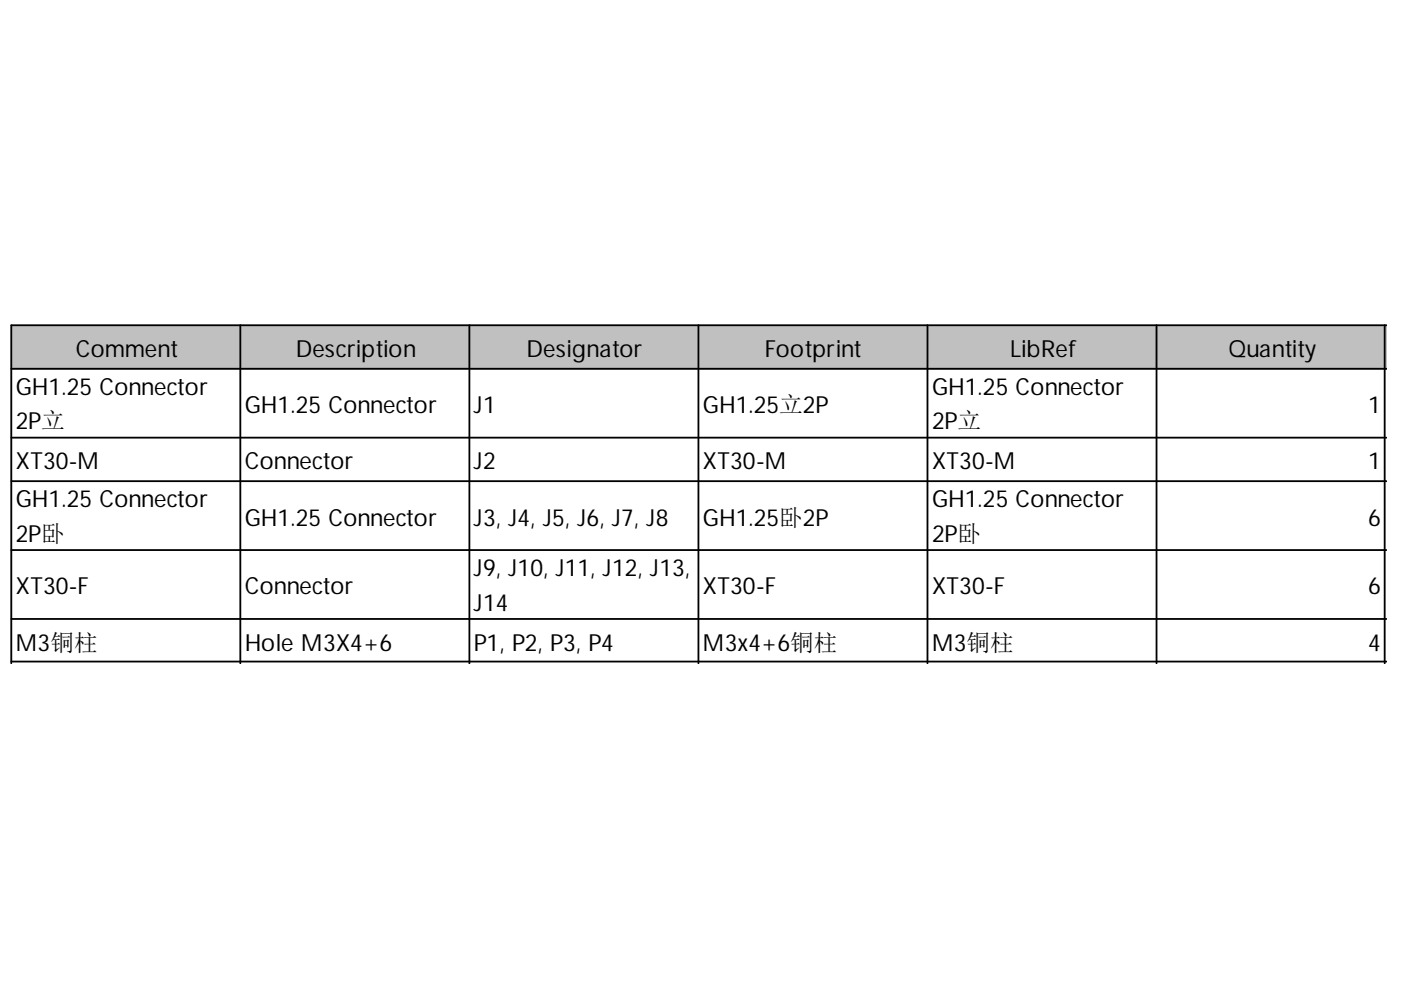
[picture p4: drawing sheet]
<svg xmlns="http://www.w3.org/2000/svg" width="297mm" height="210mm" viewBox="0 0 297 210" stroke-linecap="round" stroke-linejoin="round" font-family="sans-serif">
<defs><g id="words">
<g font-size="5">
<text x="16.1" y="75.7">Comment</text>
<text x="62.7" y="75.7">Description</text>
<text x="111.7" y="75.7">Designator</text>
<text x="162.1" y="75.7">Footprint</text>
<text x="214.2" y="75.7">LibRef</text>
<text x="260.4" y="75.7">Quantity</text>
<text x="3.4" y="83.8">GH1.25 Connector</text>
<text x="197.6" y="83.8">GH1.25 Connector</text>
<text x="51.9" y="87.6">GH1.25 Connector</text>
<text x="100.5" y="87.6">J1</text>
<text x="149" y="87.6">GH1.25立2P</text>
<text x="290.1" y="87.6">1</text>
<text x="3.4" y="91.1">2P立</text>
<text x="197.6" y="91.1">2P立</text>
<text x="3.4" y="99.5">XT30-M</text>
<text x="51.9" y="99.5">Connector</text>
<text x="100.5" y="99.5">J2</text>
<text x="149" y="99.5">XT30-M</text>
<text x="197.6" y="99.5">XT30-M</text>
<text x="290.1" y="99.5">1</text>
<text x="3.4" y="107.6">GH1.25 Connector</text>
<text x="197.6" y="107.6">GH1.25 Connector</text>
<text x="51.9" y="111.4">GH1.25 Connector</text>
<text x="100.5" y="111.4">J3, J4, J5, J6, J7, J8</text>
<text x="149" y="111.4">GH1.25卧2P</text>
<text x="290.1" y="111.4">6</text>
<text x="3.4" y="114.9">2P卧</text>
<text x="197.6" y="114.9">2P卧</text>
<text x="100.5" y="122.2">J9, J10, J11, J12, J13,</text>
<text x="3.4" y="126">XT30-F</text>
<text x="51.9" y="126">Connector</text>
<text x="100.5" y="129.5">J14</text>
<text x="149" y="126">XT30-F</text>
<text x="197.6" y="126">XT30-F</text>
<text x="290.1" y="126">6</text>
<text x="3.4" y="138">M3铜柱</text>
<text x="51.9" y="138">Hole M3X4+6</text>
<text x="100.5" y="138">P1, P2, P3, P4</text>
<text x="149" y="138">M3x4+6铜柱</text>
<text x="197.6" y="138">M3铜柱</text>
<text x="290.1" y="138">4</text>
</g>
</g></defs>
<g fill="#c0c0c0">
<path d="M2.5 69.1h48.6v9.3h-48.6z" fill-rule="evenodd"/>
<path d="M50.8 69.1h48.9v9.3h-48.9z" fill-rule="evenodd"/>
<path d="M99.3 69.1h49v9.3h-49z" fill-rule="evenodd"/>
<path d="M147.9 69.1h48.9v9.3h-48.9z" fill-rule="evenodd"/>
<path d="M196.5 69.1h48.9v9.3h-48.9z" fill-rule="evenodd"/>
<path d="M245 69.1h49v9.3h-49z" fill-rule="evenodd"/>
</g>
<g fill="none" stroke="#000" stroke-width=".38">
<path d="M2.4 78.2h291.6M51 69v71.7M99.5 69v71.7M148.1 69v71.7M196.6 69v71.7M245.2 69v71.7M293.6 69v71.7M294 69h-291.6v71.7M2.4 92.8h291.6M2.4 102h291.6M2.4 116.6h291.6M2.4 131.2h291.6"/>
<path d="M2.4 140.3h291.6"/>
</g>
<use href="#words"/>
</svg>
